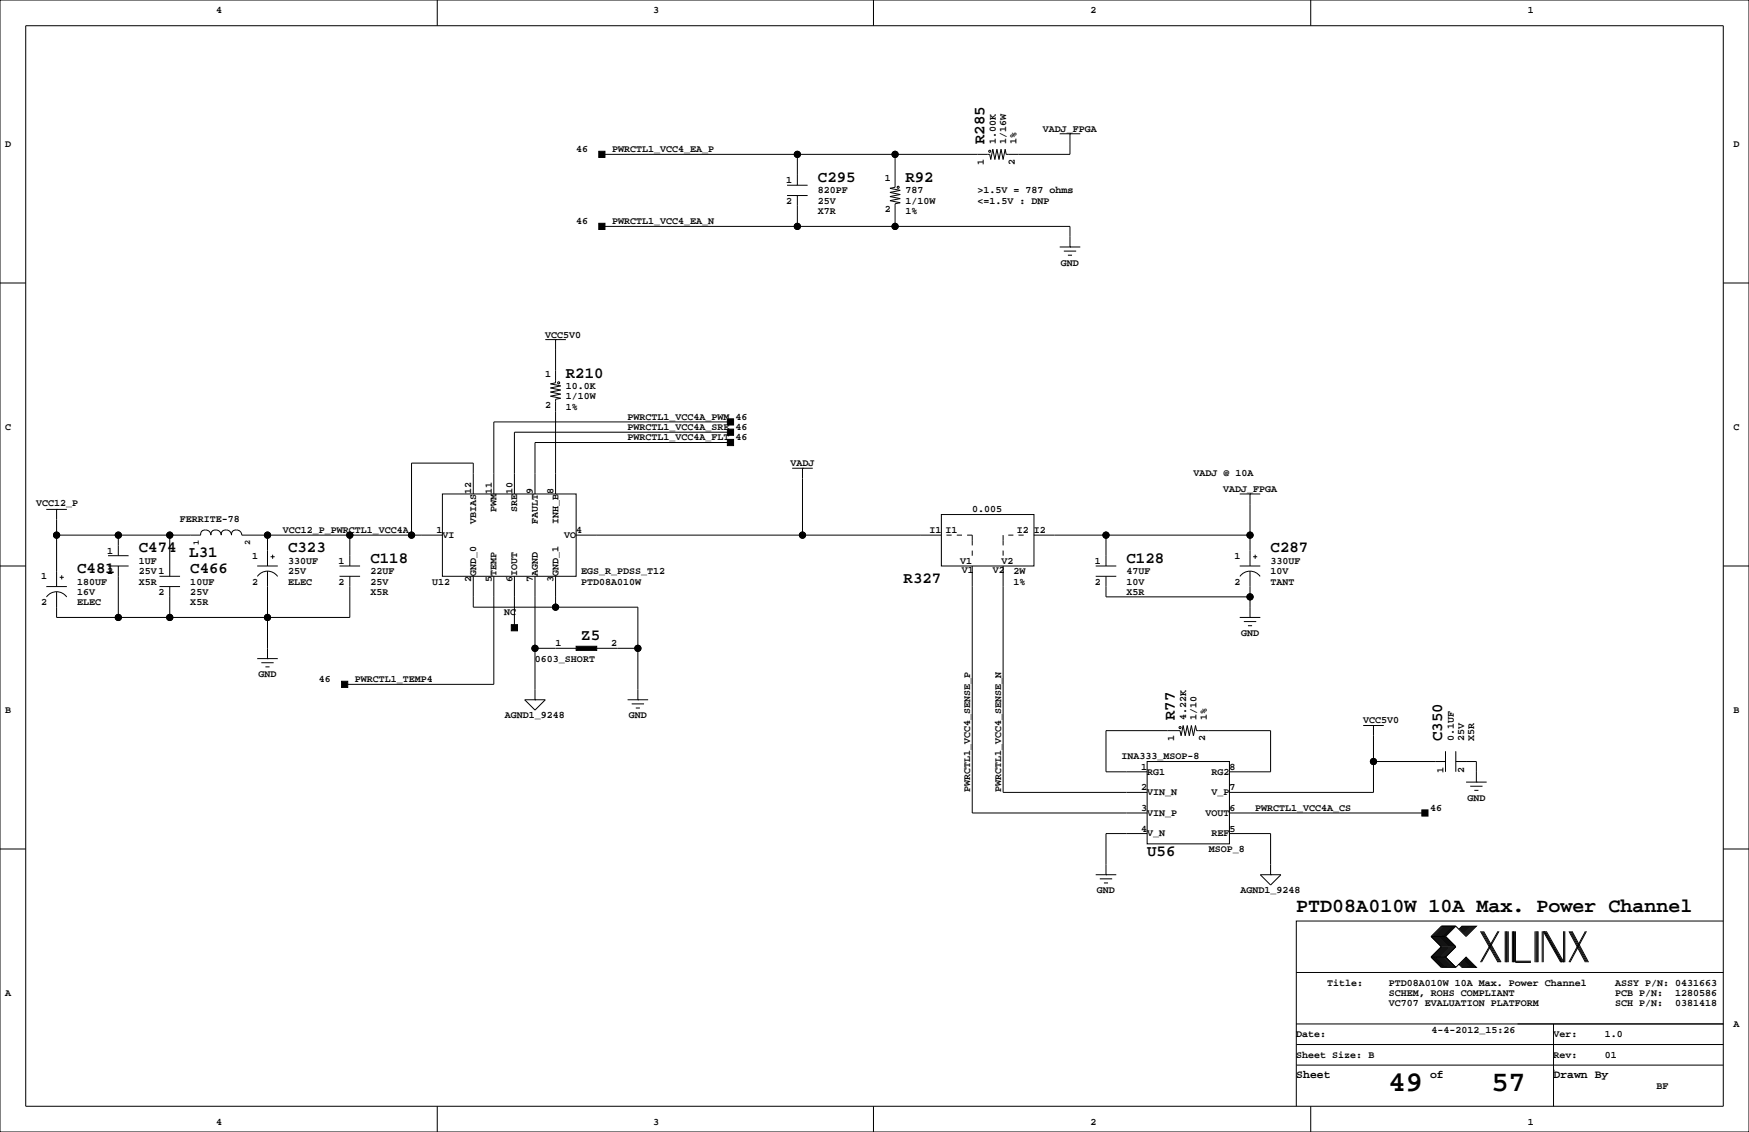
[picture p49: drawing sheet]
<svg xmlns="http://www.w3.org/2000/svg" width="432mm" height="279mm" viewBox="0 0 432 279" stroke-linecap="round" stroke-linejoin="round" font-family="sans-serif">
<defs><g id="words">
<g font-size="7.1">
<text x="342.8" y="269.3">49</text>
<text x="368.2" y="269.3">57</text>
</g>
<text font-size="4.9" x="320" y="225.1">PTD08A010W 10A Max. Power Channel</text>
<g font-size="3.9">
<text x="243" y="35.6" transform="rotate(-90 243 35.6)">R285</text>
<text x="201.9" y="44.9">C295</text>
<text x="223.5" y="44.9">R92</text>
<text x="139.7" y="93.2">R210</text>
<text x="34.3" y="136.4">C474</text>
<text x="46.7" y="137.4">L31</text>
<text x="71.1" y="136.4">C323</text>
<text x="313.7" y="136.4">C287</text>
<text x="19" y="141.4">C481</text>
<text x="47" y="141.4">C466</text>
<text x="91.4" y="138.9">C118</text>
<text x="223.1" y="144">R327</text>
<text x="278.1" y="138.9">C128</text>
<text x="143.5" y="158">Z5</text>
<text x="290" y="177.8" transform="rotate(-90 290 177.8)">R77</text>
<text x="356.1" y="182.9" transform="rotate(-90 356.1 182.9)">C350</text>
<text x="283.2" y="211.3">U56</text>
</g>
<g font-size="2.8">
<text x="320" y="266.1">Sheet</text>
<text x="353.1" y="266.1">of</text>
<text x="383.5" y="266.1">Drawn By</text>
</g>
<g font-size="2.5">
<text x="53.3" y="3.3">4</text>
<text x="161.3" y="3.3">3</text>
<text x="269.2" y="3.3">2</text>
<text x="377.2" y="3.3">1</text>
<text x="245.9" y="35.6" transform="rotate(-90 245.9 35.6)">1.00K</text>
<text x="248.4" y="35.6" transform="rotate(-90 248.4 35.6)">1/16W</text>
<text x="251" y="35.6" transform="rotate(-90 251 35.6)">1%</text>
<text x="257.5" y="32.5">VADJ_FPGA</text>
<text x="1.3" y="36.3">D</text>
<text x="142.2" y="37.6">46</text>
<text x="151.1" y="37.6">PWRCTL1_VCC4_EA_P</text>
<text x="242.9" y="40.6" transform="rotate(-90 242.9 40.6)">1</text>
<text x="250.5" y="40.6" transform="rotate(-90 250.5 40.6)">2</text>
<text x="428" y="36.3">D</text>
<text x="194.1" y="45.2">1</text>
<text x="201.9" y="47.8">820PF</text>
<text x="218.4" y="44.8">1</text>
<text x="223.5" y="47.8">787</text>
<text x="241.3" y="47.8">&gt;1.5V = 787 ohms</text>
<text x="194.1" y="50.3">2</text>
<text x="201.9" y="50.3">25V</text>
<text x="201.9" y="52.8">X7R</text>
<text x="218.4" y="52.4">2</text>
<text x="223.5" y="52.8">1%</text>
<text x="223.5" y="50.3">1/10W</text>
<text x="241.3" y="50.3">&lt;=1.5V : DNP</text>
<text x="142.2" y="55.4">46</text>
<text x="151.1" y="55.4">PWRCTL1_VCC4_EA_N</text>
<text x="261.9" y="65.5">GND</text>
<text x="134.6" y="83.3">VCC5V0</text>
<text x="134.6" y="93.1">1</text>
<text x="134.6" y="100.7">2</text>
<text x="139.7" y="96">10.0K</text>
<text x="139.7" y="98.6">1/10W</text>
<text x="139.7" y="101.1">1%</text>
<text x="1.3" y="106.2">C</text>
<text x="154.9" y="103.6">PWRCTL1_VCC4A_PWM 46</text>
<text x="154.9" y="106.2">PWRCTL1_VCC4A_SRE 46</text>
<text x="428" y="106.2">C</text>
<text x="154.9" y="108.7">PWRCTL1_VCC4A_FLT 46</text>
<text x="195.2" y="115.1">VADJ</text>
<text x="294.6" y="117.6">VADJ @ 10A</text>
<text x="8.9" y="125">VCC12_P</text>
<text x="116.3" y="121.9" transform="rotate(-90 116.3 121.9)">12</text>
<text x="121.4" y="121.9" transform="rotate(-90 121.4 121.9)">11</text>
<text x="126.5" y="121.9" transform="rotate(-90 126.5 121.9)">10</text>
<text x="131.6" y="121.9" transform="rotate(-90 131.6 121.9)">9</text>
<text x="136.7" y="121.9" transform="rotate(-90 136.7 121.9)">8</text>
<text x="301.9" y="121.4">VADJ_FPGA</text>
<text x="44.4" y="128.9">FERRITE-78</text>
<text x="69.8" y="131.6">VCC12_P_PWRCTL1_VCC4A</text>
<text x="107.7" y="131.6">1</text>
<text x="117.5" y="129.3" transform="rotate(-90 117.5 129.3)">VBIAS</text>
<text x="122.6" y="126.4" transform="rotate(-90 122.6 126.4)">PWM</text>
<text x="127.7" y="126.4" transform="rotate(-90 127.7 126.4)">SRE</text>
<text x="132.8" y="129.3" transform="rotate(-90 132.8 129.3)">FAULT</text>
<text x="137.9" y="129.3" transform="rotate(-90 137.9 129.3)">INH_B</text>
<text x="142.2" y="131.6">4</text>
<text x="229.4" y="131.6">I1</text>
<text x="233.4" y="131.5">I1</text>
<text x="240" y="126.5">0.005</text>
<text x="251" y="131.5">I2</text>
<text x="255.3" y="131.6">I2</text>
<text x="26.5" y="136.7">1</text>
<text x="62.2" y="137.9">1</text>
<text x="109.2" y="132.8">VI</text>
<text x="139.3" y="132.8">VO</text>
<text x="304.8" y="137.9">1</text>
<text x="10.2" y="143">1</text>
<text x="26.5" y="141.7">2</text>
<text x="34.3" y="139.2">1UF</text>
<text x="34.3" y="141.7">25V1</text>
<text x="71.1" y="139.2">330UF</text>
<text x="71.1" y="141.7">25V</text>
<text x="83.6" y="139.2">1</text>
<text x="91.4" y="141.7">22UF</text>
<text x="116.3" y="143.7" transform="rotate(-90 116.3 143.7)">2</text>
<text x="117.5" y="142.2" transform="rotate(-90 117.5 142.2)">GND_0</text>
<text x="121.4" y="143.7" transform="rotate(-90 121.4 143.7)">5</text>
<text x="122.6" y="142.2" transform="rotate(-90 122.6 142.2)">TEMP</text>
<text x="126.5" y="143.7" transform="rotate(-90 126.5 143.7)">6</text>
<text x="127.7" y="142.2" transform="rotate(-90 127.7 142.2)">IOUT</text>
<text x="131.6" y="143.7" transform="rotate(-90 131.6 143.7)">7</text>
<text x="132.8" y="142.2" transform="rotate(-90 132.8 142.2)">AGND</text>
<text x="136.7" y="143.7" transform="rotate(-90 136.7 143.7)">3</text>
<text x="137.9" y="142.2" transform="rotate(-90 137.9 142.2)">GND_1</text>
<text x="143.5" y="141.7">EGS_R_PDSS_T12</text>
<text x="237.1" y="139.1">V1</text>
<text x="237.5" y="141.3">V1</text>
<text x="245.1" y="141.3">V2</text>
<text x="247.2" y="139.1">V2</text>
<text x="250.2" y="141.7">2W</text>
<text x="270.3" y="139.2">1</text>
<text x="278.1" y="141.7">47UF</text>
<text x="313.7" y="139.2">330UF</text>
<text x="313.7" y="141.7">10V</text>
<text x="10.2" y="149.4">2</text>
<text x="19" y="144.3">180UF</text>
<text x="19" y="146.8">16V</text>
<text x="19" y="149.4">ELEC</text>
<text x="34.3" y="144.3">X5R</text>
<text x="39.2" y="146.8">2</text>
<text x="47" y="144.3">10UF</text>
<text x="47" y="146.8">25V</text>
<text x="47" y="149.4">X5R</text>
<text x="62.2" y="144.3">2</text>
<text x="71.1" y="144.3">ELEC</text>
<text x="83.6" y="144.3">2</text>
<text x="91.4" y="144.3">25V</text>
<text x="91.4" y="146.8">X5R</text>
<text x="106.7" y="144.3">U12</text>
<text x="143.5" y="144.3">PTD08A010W</text>
<text x="250.2" y="144.3">1%</text>
<text x="270.3" y="144.3">2</text>
<text x="278.1" y="144.3">10V</text>
<text x="278.1" y="146.8">X5R</text>
<text x="304.8" y="144.3">2</text>
<text x="313.7" y="144.3">TANT</text>
<text x="124.5" y="151.9">NC</text>
<text x="137.2" y="159.5">1</text>
<text x="150.9" y="159.5">2</text>
<text x="306.4" y="157">GND</text>
<text x="63.8" y="167.1">GND</text>
<text x="132.1" y="163.3">0603_SHORT</text>
<text x="78.7" y="168.4">46</text>
<text x="87.6" y="168.4">PWRCTL1_TEMP4</text>
<text x="1.3" y="176">B</text>
<text x="124.7" y="177.3">AGND1_9248</text>
<text x="155.3" y="177.3">GND</text>
<text x="292.9" y="177.8" transform="rotate(-90 292.9 177.8)">4.22K</text>
<text x="295.4" y="177.8" transform="rotate(-90 295.4 177.8)">1/10</text>
<text x="297.9" y="177.8" transform="rotate(-90 297.9 177.8)">1%</text>
<text x="336.6" y="178.6">VCC5V0</text>
<text x="428" y="176">B</text>
<text x="289.9" y="182.9" transform="rotate(-90 289.9 182.9)">1</text>
<text x="297.5" y="182.9" transform="rotate(-90 297.5 182.9)">2</text>
<text x="358.9" y="182.9" transform="rotate(-90 358.9 182.9)">0.1UF</text>
<text x="361.4" y="182.9" transform="rotate(-90 361.4 182.9)">25V</text>
<text x="364" y="182.9" transform="rotate(-90 364 182.9)">X5R</text>
<text x="276.9" y="187.5">INA333_MSOP-8</text>
<text x="281.7" y="190">1</text>
<text x="283.2" y="191.2">RG1</text>
<text x="299.1" y="191.2">RG2</text>
<text x="303.5" y="190">8</text>
<text x="356.4" y="190.7" transform="rotate(-90 356.4 190.7)">1</text>
<text x="361.4" y="190.7" transform="rotate(-90 361.4 190.7)">2</text>
<text x="239.5" y="195.6" transform="rotate(-90 239.5 195.6)">PWRCTL1_VCC4_SENSE_P</text>
<text x="247.1" y="195.6" transform="rotate(-90 247.1 195.6)">PWRCTL1_VCC4_SENSE_N</text>
<text x="281.7" y="195.1">2</text>
<text x="283.2" y="196.3">VIN_N</text>
<text x="299.1" y="196.3">V_P</text>
<text x="303.5" y="195.1">7</text>
<text x="362.3" y="197.6">GND</text>
<text x="281.7" y="200.2">3</text>
<text x="283.2" y="201.4">VIN_P</text>
<text x="297.6" y="201.4">VOUT</text>
<text x="303.5" y="200.2">6</text>
<text x="309.9" y="200.2">PWRCTL1_VCC4A_CS</text>
<text x="353.1" y="200.2">46</text>
<text x="281.7" y="205.2">4</text>
<text x="283.2" y="206.4">V_N</text>
<text x="299.1" y="206.4">REF</text>
<text x="303.5" y="205.2">5</text>
<text x="298.5" y="210.3">MSOP_8</text>
<text x="270.8" y="220.5">GND</text>
<text x="306.3" y="220.5">AGND1_9248</text>
<text x="1.3" y="245.9">A</text>
<text x="327.7" y="243.3">Title:</text>
<text x="342.9" y="245.9">SCHEM, ROHS COMPLIANT</text>
<text x="342.9" y="243.3">PTD08A010W 10A Max. Power Channel</text>
<text x="398.8" y="243.3">ASSY P/N: 0431663</text>
<text x="398.8" y="245.9">PCB P/N:</text>
<text x="413.6" y="245.9">1280586</text>
<text x="342.9" y="248.4">VC707 EVALUATION PLATFORM</text>
<text x="398.8" y="248.4">SCH P/N:</text>
<text x="413.6" y="248.4">0381418</text>
<text x="320" y="256">Date:</text>
<text x="353.4" y="255">4-4-2012_15:26</text>
<text x="383.5" y="256">Ver:</text>
<text x="396.2" y="256">1.0</text>
<text x="428" y="253.5">A</text>
<text x="320" y="261.1">Sheet Size: B</text>
<text x="383.5" y="261.1">Rev:</text>
<text x="396.2" y="261.1">01</text>
<text x="408.9" y="268.7">BF</text>
<text x="53.3" y="277.6">4</text>
<text x="161.3" y="277.6">3</text>
<text x="269.2" y="277.6">2</text>
<text x="377.2" y="277.6">1</text>
</g>
<g font-size="2.1">
<text x="49.1" y="134.6" transform="rotate(-90 49.1 134.6)">1</text>
<text x="61.8" y="134.6" transform="rotate(-90 61.8 134.6)">2</text>
</g>
</g></defs>
<g fill="none" stroke="#000" stroke-width=".25">
<path d="M0 0h431.8v279.4h-431.8zM6.3 6.4h419.1v266.6h-419.1zM107.9 0v6.4M215.6 0v6.4M323.6 0v6.4M196.8 38.1v7.6M221 38.1v8.1l-1.3 .3 2.5 .5-2.5 .5 2.5 .5-2.5 .5 2.5 .5-2.5 .5 2.5 .5-1.2 .3v5.6M261.6 33h5.1M264.2 33h.1M264.2 33v5.1h-15.8l-.2-1.3-.6 2.6-.5-2.6-.5 2.6-.5-2.6-.5 2.6-.5-2.6-.5 2.6-.3-1.3h-95.7M148.6 55.9h115.6v5.1M194.3 48.3h5.1"/>
<path d="M194.3 45.7h5.1M196.8 48.3v7.6M0 69.8h6.3M261.6 61h5.1M262.6 62h3.1M263.7 63h1M264.2 61h.1M425.4 69.8h6.4M134.6 83.8h5.1M137.2 83.8h.1M137.2 83.8v10.7l-1.3 .2 2.5 .5-2.5 .6 2.5 .5-2.5 .5 2.5 .5-2.5 .5 2.5 .5-1.2 .3v23.3M180.3 109.2h-48.2v12.7"/>
<path d="M180.3 104.1h-58.4v17.8M180.3 106.7h-53.3v15.2M195.6 115.6h5.1M198.1 115.6h.1M198.1 115.6v16.5M0 139.7h6.3M11.4 125.7h5.1M14 125.7h.1M14 125.7v19.1M14 132.1h35.5M26.7 139.7h5M26.7 137.2h5"/>
<path d="M29.2 132.1v5.1M29.2 139.7v12.7M41.9 132.1v10.1M50.8 130.8a1.02 1.02 0 0 0-1.2 1.3M50.8 130.8a1.27 1.27 0 0 1 1.3 1.3 1.05 1.05 0 0 1 1.2-1.3M53.3 130.8a1.27 1.27 0 0 1 1.3 1.3 1.05 1.05 0 0 1 1.3-1.3M55.9 130.8a1.27 1.27 0 0 1 1.2 1.3 1.05 1.05 0 0 1 1.3-1.3M58.4 130.8a1.27 1.27 0 0 1 1.3 1.3h49.5M63.5 139.7h5.1M66 132.1v7.6M66.8 137.4h1M67.3 136.9v1"/>
<path d="M83.8 139.7h5.1M86.4 132.1v7.6M109.2 121.9h33v20.3h-33zM116.8 121.9v-7.6h-15.2v17.8M142.2 132.1h90.2M232.4 127h22.9v12.7h-22.9zM233.7 132.1h1.2M236.2 132.1h1.3M238.8 132.1h1.2v2.5M240 139.7v61h43.2M240 135.9v1.3M247.6 139.7v55.9h35.6"/>
<path d="M247.6 132.1v2.5M247.6 135.9v1.3M248.9 132.1h1.3M251.5 132.1h1.2M255.3 132.1h53.3M270.5 139.7h5.1M273 132.1v7.6M306.1 139.7h5M306.1 121.9h5M308.6 121.9h.1M308.6 121.9v17.8M309.4 137.4h1"/>
<path d="M309.9 136.9v1M425.4 139.7h6.4M11.4 144.8h5.1M11.5 147.3a3 3 0 0 1 5 0M14.7 142.5h1M15.2 142v1M39.4 144.8h5M39.4 142.2h5M41.9 144.8v7.6M63.5 142.3a3 3 0 0 1 5 0M66 141v21.6M83.8 142.2h5.1"/>
<path d="M86.4 142.2v10.2h-72.4v-6.4M116.8 142.2v7.7h40.7v22.8M121.9 142.2v26.7h-36.8M127 142.2v12.7M132.1 142.2v30.5M137.2 142.2v7.7M270.5 142.2h5.1M273 142.2v5.1h35.6M306.1 152.4h5M306.1 142.3a3 3 0 0 1 5 0M307.1 153.4h3M308.1 154.4h1"/>
<path d="M308.6 152.4h.1M308.6 141v11.4M63.5 162.6h5.1M64.5 163.6h3.1M65.5 164.6h1M66 162.6h.1M129.5 172.7h5.1l-2.5 2.6zM132.1 172.7h.1M132.1 160h10.1M147.3 160h10.2M154.9 172.7h5.1M156 173.7h3"/>
<path d="M157 174.8h1M157.5 172.7h.1M336.5 179.1h5.1M339.1 179.1h.1M339.1 179.1v16.5h-35.6M283.2 188h20.3v20.3h-20.3zM283.2 190.5h-10.2v-10.2h18.3l.3 1.3 .5-2.5 .5 2.5 .5-2.5 .5 2.5 .5-2.5 .5 2.5 .5-2.5 .3 1.2h18.3v10.2h-10.2M339.1 188h17.8M356.9 185.4v5.1M359.4 188h5.1v5M359.4 185.4v5.1M361.9 193h5.1"/>
<path d="M363 194.1h3M364 195.1h1M364.5 193h.1M0 209.5h6.3M270.5 215.9h5.1M271.5 216.9h3.1M272.5 217.9h1.1M273 215.9h.1M283.2 205.7h-10.2v10.2M303.5 205.7h10.2v10.2M303.5 200.7h48.3M311.1 215.9h5.1l-2.5 2.5z"/>
<path d="M313.7 215.9h.1M425.4 209.5h6.4M353.3 236.2l2.6 2.6h3.5M353.3 231.1l2.6 2.6-2.6 2.5M353.3 236.2h3.6M353.3 231.1h3.6M356.1 228.6l-2.5 2.5 2.5 2.6-2.5 2.5 2.5 2.6M356.4 228.6l-2.6 2.5 2.6 2.6-2.6 2.5 2.6 2.6M356.6 228.6l-2.5 2.5 2.5 2.6-2.5 2.5 2.5 2.6M356.9 228.6l-2.6 2.5 2.6 2.6-2.6 2.5 2.6 2.6M356.9 231.1l2.5 2.6-2.5 2.5M356.9 236.2l2.5 2.6"/>
<path d="M357.1 228.6l-2.5 2.5 2.5 2.6-2.5 2.5 2.5 2.6M357.4 228.6l-2.6 2.5 2.6 2.6-2.6 2.5 2.6 2.6M357.6 228.6l-2.5 2.5 2.5 2.6-2.5 2.5 2.5 2.6M357.9 228.6l-2.6 2.5 2.6 2.6-2.6 2.5 2.6 2.6M358.1 228.6l-2.5 2.5 2.5 2.6-2.5 2.5 2.5 2.6M358.4 228.6l-2.5 2.5 2.5 2.6-2.5 2.5 2.5 2.6M358.6 228.6l-2.5 2.5 2.5 2.6-2.5 2.5 2.5 2.6M358.9 228.6l-2.5 2.5 2.5 2.6-2.5 2.5 2.5 2.6M359.2 228.6l-2.6 2.5 2.6 2.6-2.6 2.5 2.6 2.6M359.4 228.6l2.5 2.5 2.6-2.5h-3.6l-.7 .8M359.4 228.6h-3.5l-2.6 2.5M359.4 228.6l-2.5 2.5"/>
<path d="M360.2 238l.7 .8h3.6l-2.6-2.6-2.5 2.6M360.4 237.7l1 1.1M360.4 238l.8 .8M360.7 237.5l1.2 1.3M360.7 237.7l1 1.1M360.9 237.2l1.6 1.6M360.9 237.5l1.3 1.3M361.2 237l1.8 1.8M361.2 237.2l1.5 1.6M361.2 228.6l-.8 .8M361.4 236.7l2.1 2.1M361.4 237l1.8 1.8"/>
<path d="M361.4 228.6l-1 1M361.7 236.5l2.3 2.3M361.7 236.7l2 2.1M361.7 228.6l-1 1M361.9 236.5l2.3 2.3M361.9 228.6l-1.2 1.3M362.2 228.6l-1.3 1.3M362.5 228.6l-1.6 1.5M362.7 228.6l-1.5 1.5M363 228.6l-1.8 1.8M363.2 228.6l-1.8 1.8M363.5 228.6l-2.1 2"/>
<path d="M363.7 228.6l-2 2M364 228.6l-2.3 2.3M364.2 228.6l-2.3 2.3M365.5 229.9l4.3 7.6M365.8 229.9l4.3 7.6M366 229.9l4.3 7.6M366.3 229.9l4.3 7.6M369.8 229.9l-4.3 7.6M370.1 229.9l-4.3 7.6M371.6 229.9v7.6M371.9 229.9v7.6M372.1 229.9v7.6"/>
<path d="M372.4 229.9v7.6M373.4 229.9v7.6M373.6 229.9v7.6M373.9 229.9v7.6M374.1 229.9v7.6h3.9M374.1 237.2h3.9M379 229.9v7.6M379.2 229.9v7.6M379.5 229.9v7.6M379.7 229.9v7.6M380.7 229.9v7.6M381 237.5v-7.6l4.3 7.6"/>
<path d="M381.3 229.9l4.3 7.6M381.5 229.9l4.3 7.6M381.8 229.9l4.3 7.6v-7.6M386.3 229.9v7.6M387.3 229.9l4.1 7.6M387.6 229.9l4.1 7.6M387.9 229.9l4 7.6M388.1 229.9l4.1 7.6M391.4 229.9l-4.1 7.6M391.7 229.9l-4.1 7.6M425.4 227.3h-105.4v35.6M320 257.8h105.4"/>
<path d="M320 252.7h105.4M320 240h105.4M383.5 252.7v20.3M107.9 273v6.4M215.6 273v6.4M320 262.9v10.1M320 262.9h105.4M323.6 273v6.4M383.5 264.2h.1"/>
<circle cx="196.9" cy="38.1" r=".76"/>
<circle cx="221" cy="38.1" r=".76"/>
<circle cx="244.3" cy="37.3" r=".25"/>
<circle cx="196.9" cy="55.9" r=".76"/>
<circle cx="221" cy="55.9" r=".76"/>
<circle cx="221.7" cy="46.2" r=".25"/>
<circle cx="137.9" cy="94.5" r=".25"/>
<circle cx="14" cy="132.1" r=".76"/>
<circle cx="29.2" cy="132.1" r=".76"/>
<circle cx="41.9" cy="132.1" r=".76"/>
<circle cx="66" cy="132.1" r=".76"/>
<circle cx="86.4" cy="132.1" r=".76"/>
<circle cx="101.6" cy="132.1" r=".76"/>
<circle cx="198.1" cy="132.1" r=".76"/>
<circle cx="273.1" cy="132.1" r=".76"/>
<circle cx="308.6" cy="132.1" r=".76"/>
<circle cx="29.2" cy="152.4" r=".76"/>
<circle cx="41.9" cy="152.4" r=".76"/>
<circle cx="66" cy="152.4" r=".76"/>
<circle cx="137.2" cy="149.9" r=".76"/>
<circle cx="308.6" cy="147.3" r=".76"/>
<circle cx="132.1" cy="160" r=".76"/>
<circle cx="157.5" cy="160" r=".76"/>
<circle cx="291.3" cy="179.6" r=".25"/>
<circle cx="339.1" cy="188" r=".76"/>
</g>
<g fill="#000" stroke="#000" stroke-width=".25">
<path d="M147.8 37.3h1.6v1.6h-1.6z" fill-rule="evenodd"/>
<path d="M147.8 55.1h1.6v1.5h-1.6z" fill-rule="evenodd"/>
<path d="M179.6 105.9h1.5v1.5h-1.5z" fill-rule="evenodd"/>
<path d="M179.6 103.4h1.5v1.5h-1.5z" fill-rule="evenodd"/>
<path d="M179.6 108.5h1.5v1.5h-1.5z" fill-rule="evenodd"/>
<path d="M126.2 154.2h1.6v1.5h-1.6z" fill-rule="evenodd"/>
<path d="M84.3 168.1h1.6v1.6h-1.6z" fill-rule="evenodd"/>
<path d="M142.2 159.5h5.1v1h-5.1z" fill-rule="evenodd"/>
<path d="M351 199.9h1.6v1.5h-1.6z" fill-rule="evenodd"/>
<circle cx="196.9" cy="38.1" r=".76"/>
<circle cx="221" cy="38.1" r=".76"/>
<circle cx="196.9" cy="55.9" r=".76"/>
<circle cx="221" cy="55.9" r=".76"/>
<circle cx="14" cy="132.1" r=".76"/>
<circle cx="29.2" cy="132.1" r=".76"/>
<circle cx="41.9" cy="132.1" r=".76"/>
<circle cx="66" cy="132.1" r=".76"/>
<circle cx="86.4" cy="132.1" r=".76"/>
<circle cx="101.6" cy="132.1" r=".76"/>
<circle cx="198.1" cy="132.1" r=".76"/>
<circle cx="273.1" cy="132.1" r=".76"/>
<circle cx="308.6" cy="132.1" r=".76"/>
<circle cx="29.2" cy="152.4" r=".76"/>
<circle cx="41.9" cy="152.4" r=".76"/>
<circle cx="66" cy="152.4" r=".76"/>
<circle cx="137.2" cy="149.9" r=".76"/>
<circle cx="308.6" cy="147.3" r=".76"/>
<circle cx="132.1" cy="160" r=".76"/>
<circle cx="157.5" cy="160" r=".76"/>
<circle cx="339.1" cy="188" r=".76"/>
</g>
<use href="#words"/>
</svg>
